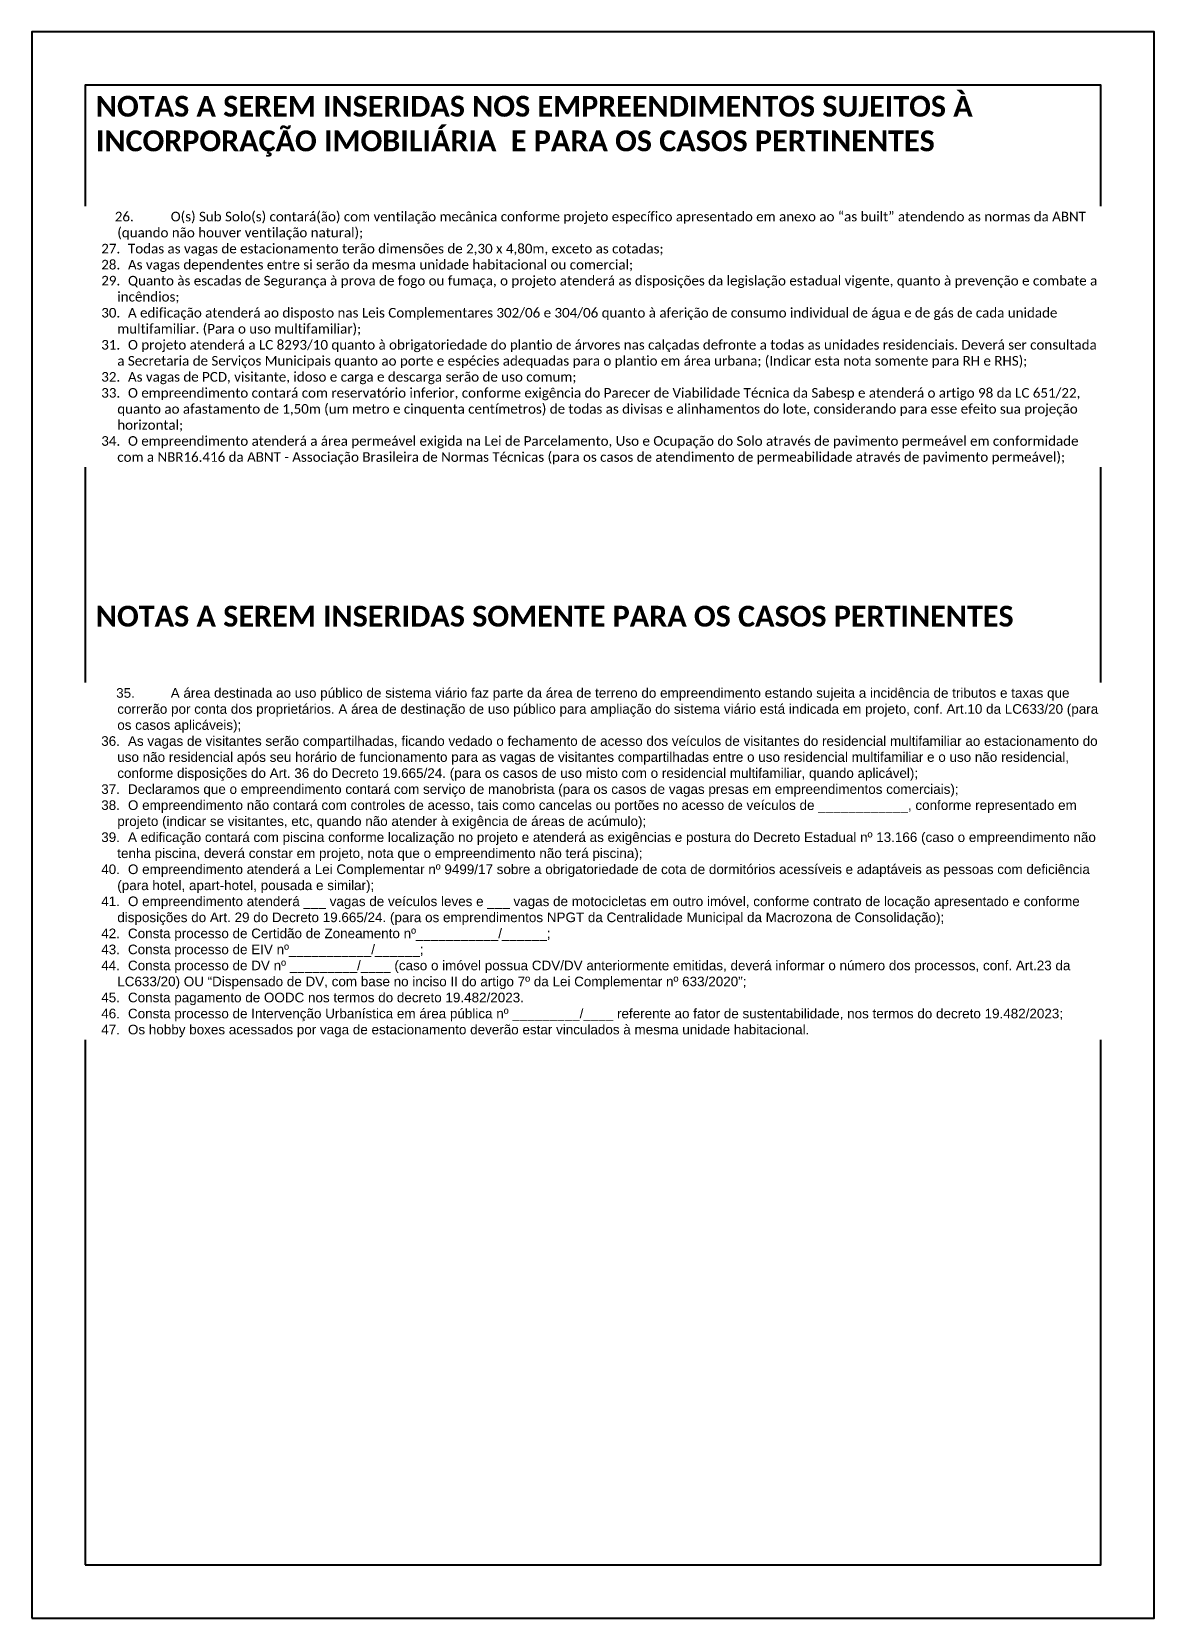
# Model space of a CAD drawing. Header units: millimetres. Extents: x -111 to 66, y -121 to 191.
# Drawn here: x -110.95 to -89.95, y 99.32 to 129.02 of the extents above; entities that cross this region are included whole.
import ezdxf

# ---------------------------------------------------------------- set-up
doc = ezdxf.new("R2010")
doc.units = ezdxf.units.MM
doc.layers.add('Cotas', color=1, linetype='Continuous')
doc.layers.add('Texto', color=1, linetype='Continuous')
doc.styles.add('Arial', font='arial.ttf')
doc.styles.add('ROMANS', font='romans')

msp = doc.modelspace()

# ---------------------------------------------------------------- linework, layer by layer
at = {"color": 5}
msp.add_lwpolyline([(-109.9507, 100.3246), (-90.9507, 100.3246), (-90.9507, 128.0246), (-109.9507, 128.0246)], close=True, dxfattribs=at)
at = {"layer": 'Cotas'}
msp.add_lwpolyline([(-110.9507, 99.3246), (-89.9507, 99.3246), (-89.9507, 129.0246), (-110.9507, 129.0246)], close=True, dxfattribs=at)

# ---------------------------------------------------------------- texts
at = {"layer": 'Texto', "char_height": 0.5605, "attachment_point": 1, "style": 'ROMANS'}
for s, insert in [('\\pxql;{\\H0.69442x;\\fCalibri|b1|i0|c0|p34;\\C2;NOTAS A SEREM INSERIDAS NOS EMPREENDIMENTOS SUJEITOS À INCORPORAÇÃO IMOBILIÁRIA  E PARA OS CASOS PERTINENTES\\fCalibri|b0|i0|c0|p34;\\P}', (-109.7507, 127.8246)), ('\\pxql;{\\H0.69442x;\\fCalibri|b1|i0|c0|p34;\\C2;NOTAS A SEREM INSERIDAS SOMENTE PARA OS CASOS PERTINENTES\\fCalibri|b0|i0|c0|p34;\\P}', (-109.7507, 118.2782))]:
    msp.add_mtext_dynamic_manual_height_columns(s, width=15.359772, gutter_width=18.5445, heights=[41.236], dxfattribs=dict(at, insert=insert)).dxf.set("width", 19)

# ---------------------------------------------------------------- next in the draw order: texts
at = {"layer": 'Texto', "char_height": 0.2, "attachment_point": 1, "style": 'Arial', "bg_fill": 2}
for s, insert in [('\\pxi-1.5,l3ql;{\\H0.9x;\\fCalibri|b0|i0|c0|p34;    26.^IO(s) Sub Solo(s) contará(ão) com ventilação mecânica conforme projeto específico apresentado em anexo ao “as built” atendendo as normas da ABNT (quando não houver ventilação natural);^J27.^ITodas as vagas de estacionamento terão dimensões de 2,30 x 4,80m, exceto as cotadas;^J28.^IAs vagas dependentes entre si serão da mesma unidade habitacional ou comercial;^J29.^IQuanto às escadas de Segurança à prova de fogo ou fumaça, o projeto atenderá as disposições da legislação estadual vigente, quanto à prevenção e combate a incêndios;^J30.^IA edificação atenderá ao disposto nas Leis Complementares 302/06 e 304/06 quanto à aferição de consumo individual de água e de gás de cada unidade multifamiliar. (Para o uso multifamiliar);^J31.^IO projeto atenderá a LC 8293/10 quanto à obrigatoriedade do plantio de árvores nas calçadas defronte a todas as unidades residenciais. Deverá ser consultada a Secretaria de Serviços Municipais quanto ao porte e espécies adequadas para o plantio em área urbana; (Indicar esta nota somente para RH e RHS);^J32.^IAs vagas de PCD, visitante, idoso e carga e descarga serão de uso comum;^J33.^IO empreendimento contará com reservatório inferior, conforme exigência do Parecer de Viabilidade Técnica da Sabesp e atenderá o artigo 98 da LC 651/22, quanto ao afastamento de 1,50m (um metro e cinquenta centímetros) de todas as divisas e alinhamentos do lote, considerando para esse efeito sua projeção horizontal;^J34.^IO empreendimento atenderá a área permeável exigida na Lei de Parcelamento, Uso e Ocupação do Solo através de pavimento permeável em conformidade com a NBR16.416 da ABNT - Associação Brasileira de Normas Técnicas (para os casos de atendimento de permeabilidade através de pavimento permeável);}', (-109.9507, 125.6545)), ('\\pxi-1.5,l3ql;{\\H0.9x;    35.^IA área destinada ao uso público de sistema viário faz parte da área de terreno do empreendimento estando sujeita a incidência de tributos e taxas que correrão por conta dos proprietários. A área de destinação de uso público para ampliação do sistema viário está indicada em projeto, conf. Art.10 da LC633/20 (para os casos aplicáveis);^J36.^IAs vagas de visitantes serão compartilhadas, ficando vedado o fechamento de acesso dos veículos de visitantes do residencial multifamiliar ao estacionamento do uso não residencial após seu horário de funcionamento para as vagas de visitantes compartilhadas entre o uso residencial multifamiliar e o uso não residencial, conforme disposições do Art. 36 do Decreto 19.665/24. (para os casos de uso misto com o residencial multifamiliar, quando aplicável);^J37.^IDeclaramos que o empreendimento contará com serviço de manobrista (para os casos de vagas presas em empreendimentos comerciais);^J38.^IO empreendimento não contará com controles de acesso, tais como cancelas ou portões no acesso de veículos de ____________, conforme representado em projeto (indicar se visitantes, etc, quando não atender à exigência de áreas de acúmulo);^J39.^IA edificação contará com piscina conforme localização no projeto e atenderá as exigências e postura do Decreto Estadual nº 13.166 (caso o empreendimento não tenha piscina, deverá constar em projeto, nota que o empreendimento não terá piscina);^J40.^IO empreendimento atenderá a Lei Complementar nº 9499/17 sobre a obrigatoriedade de cota de dormitórios acessíveis e adaptáveis as pessoas com deficiência (para hotel, apart-hotel, pousada e similar);^J41.^IO empreendimento atenderá ___ vagas de veículos leves e ___ vagas de motocicletas em outro imóvel, conforme contrato de locação apresentado e conforme disposições do Art. 29 do Decreto 19.665/24. (para os emprendimentos NPGT da Centralidade Municipal da Macrozona de Consolidação);^J42.^IConsta processo de Certidão de Zoneamento nº___________/______;^J43.^IConsta processo de EIV nº___________/______;^J44.^IConsta processo de DV nº _________/____ (caso o imóvel possua CDV/DV anteriormente emitidas, deverá informar o número dos processos, conf. Art.23 da LC633/20) OU “Dispensado de DV, com base no inciso II do artigo 7º da Lei Complementar nº 633/2020”;^J45.^IConsta pagamento de OODC nos termos do decreto 19.482/2023.^J46.^IConsta processo de Intervenção Urbanística em área pública nº _________/____ referente ao fator de sustentabilidade, nos termos do decreto 19.482/2023;^J47.^IOs hobby boxes acessados por vaga de estacionamento deverão estar vinculados à mesma unidade habitacional.}', (-109.9507, 116.7367))]:
    msp.add_mtext_dynamic_manual_height_columns(s, width=13.625271, gutter_width=18.5445, heights=[41.236], dxfattribs=dict(at, insert=insert)).dxf.set("width", 19)

doc.saveas('drawing.dxf')
